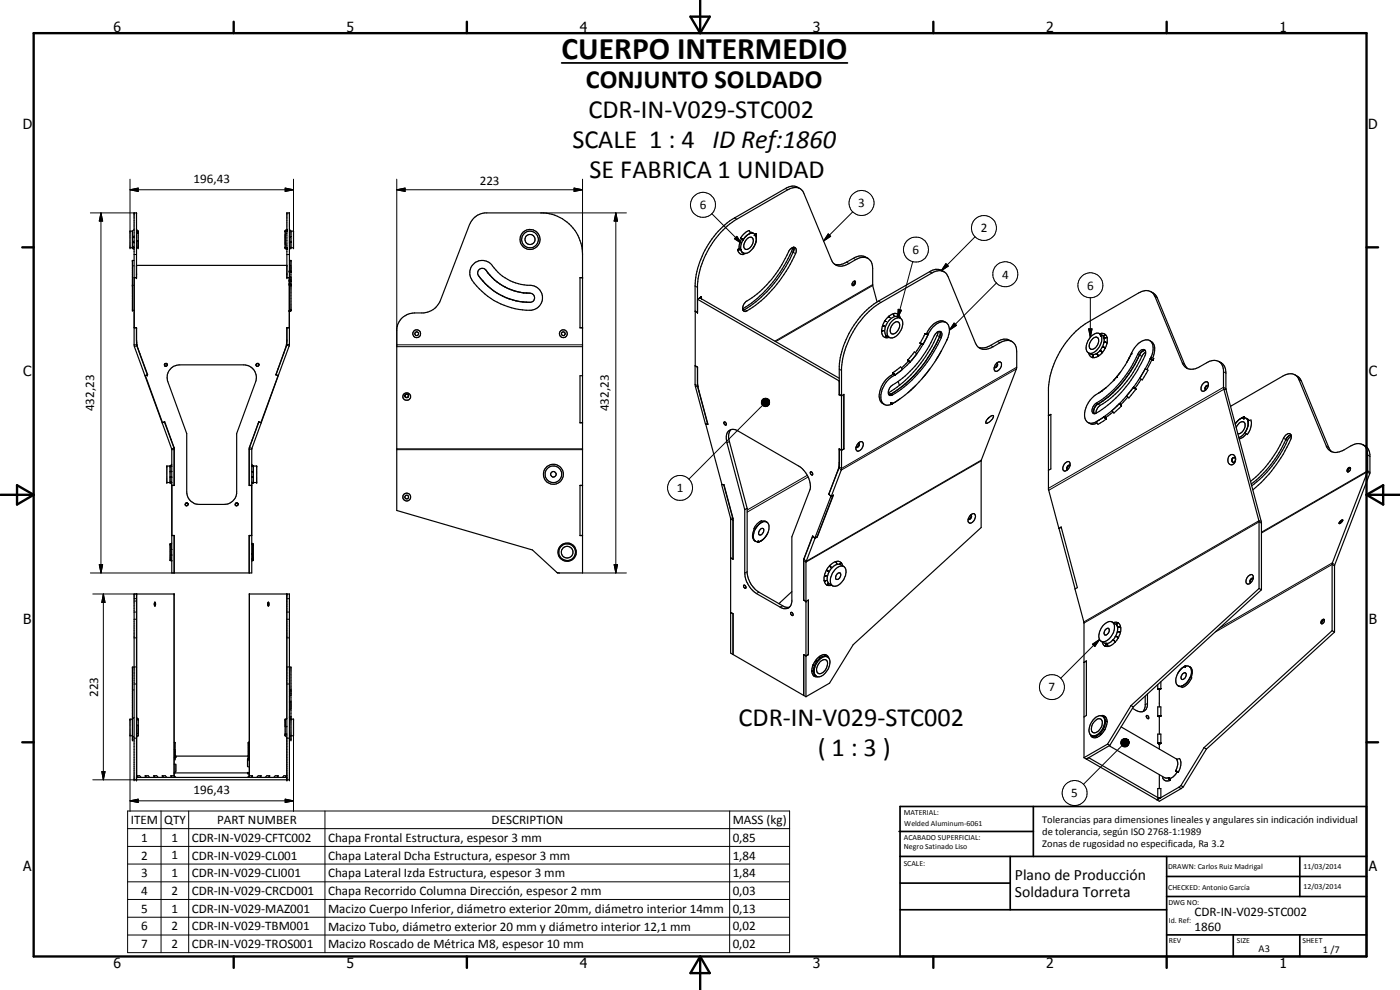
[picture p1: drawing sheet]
<svg xmlns="http://www.w3.org/2000/svg" width="420mm" height="297mm" viewBox="0 0 420 297" stroke-linecap="round" stroke-linejoin="round" font-family="sans-serif">
<defs><g id="words">
<text font-size="9.4" x="168.6" y="17.6">CUERPO INTERMEDIO</text>
<g font-size="7.9">
<text x="175.8" y="26.3">CONJUNTO SOLDADO</text>
<text x="176.6" y="35.3">CDR-IN-V029-STC002</text>
<text x="171.8" y="44.3">SCALE 1 : 4 ID Ref:1860</text>
<text x="176.9" y="53.3">SE FABRICA 1 UNIDAD</text>
<text x="221.6" y="217.8">CDR-IN-V029-STC002</text>
<text x="245.4" y="226.8">( 1 : 3 )</text>
</g>
<g font-size="4.7">
<text x="304.6" y="263.9">Plano de Producción</text>
<text x="304.6" y="269.3">Soldadura Torreta</text>
</g>
<g font-size="4.2">
<text x="34" y="9.6">6</text>
<text x="104" y="9.6">5</text>
<text x="174" y="9.6">4</text>
<text x="244" y="9.6">3</text>
<text x="314" y="9.6">2</text>
<text x="384" y="9.6">1</text>
<text x="6.8" y="38.7">D</text>
<text x="410.6" y="38.7">D</text>
<text x="7" y="112.9">C</text>
<text x="410.8" y="112.9">C</text>
<text x="7" y="187.1">B</text>
<text x="410.8" y="187.1">B</text>
<text x="7" y="261.4">A</text>
<text x="410.8" y="261.4">A</text>
<text x="34" y="290.4">6</text>
<text x="104" y="290.4">5</text>
<text x="174" y="290.4">4</text>
<text x="244" y="290.4">3</text>
<text x="314" y="290.4">2</text>
<text x="384" y="290.4">1</text>
</g>
<g font-size="3.9">
<text x="58.1" y="54.9">196,43</text>
<text x="144" y="55.4">223</text>
<text x="210" y="62.8">6</text>
<text x="257.5" y="62.2">3</text>
<text x="294.3" y="69.7">2</text>
<text x="273.9" y="76.2">6</text>
<text x="300.7" y="83.6">4</text>
<text x="326.3" y="86.9">6</text>
<text x="28.3" y="123.4" transform="rotate(-90 28.3 123.4)">432,23</text>
<text x="182.7" y="123.4" transform="rotate(-90 182.7 123.4)">432,23</text>
<text x="203.1" y="147.7">1</text>
<text x="29.5" y="209.1" transform="rotate(-90 29.5 209.1)">223</text>
<text x="314.7" y="207.4">7</text>
<text x="58.1" y="238.2">196,43</text>
<text x="321.5" y="239.2">5</text>
<text x="39.2" y="247.3">ITEM</text>
<text x="49.3" y="247.3">QTY</text>
<text x="65.1" y="247.3">PART NUMBER</text>
<text x="147.5" y="247.3">DESCRIPTION</text>
<text x="219.9" y="247.4">MASS (kg)</text>
<text x="42.4" y="252.6">1</text>
<text x="42.4" y="257.9">2</text>
<text x="51.5" y="252.6">1</text>
<text x="51.5" y="257.9">1</text>
<text x="57.6" y="252.6">CDR-IN-V029-CFTC002</text>
<text x="57.6" y="257.9">CDR-IN-V029-CL001</text>
<text x="98.5" y="252.6">Chapa Frontal Estructura, espesor 3 mm</text>
<text x="98.5" y="258">Chapa Lateral Dcha Estructura, espesor 3 mm</text>
<text x="219.9" y="252.6">0,85</text>
<text x="219.9" y="257.9">1,84</text>
<text x="42.4" y="263.2">3</text>
<text x="51.5" y="263.2">1</text>
<text x="57.6" y="263.2">CDR-IN-V029-CLI001</text>
<text x="98.5" y="263.3">Chapa Lateral Izda Estructura, espesor 3 mm</text>
<text x="219.9" y="263.2">1,84</text>
<text x="42.4" y="268.5">4</text>
<text x="51.5" y="268.5">2</text>
<text x="57.6" y="268.5">CDR-IN-V029-CRCD001</text>
<text x="98.5" y="268.6">Chapa Recorrido Columna Dirección, espesor 2 mm</text>
<text x="219.9" y="268.5">0,03</text>
<text x="42.4" y="273.8">5</text>
<text x="51.5" y="273.8">1</text>
<text x="57.6" y="273.8">CDR-IN-V029-MAZ001</text>
<text x="98.5" y="273.9">Macizo Cuerpo Inferior, diámetro exterior 20mm, diámetro interior 14mm</text>
<text x="219.9" y="273.8">0,13</text>
<text x="358.5" y="275">CDR-IN-V029-STC002</text>
<text x="42.4" y="279.1">6</text>
<text x="51.5" y="279.1">2</text>
<text x="57.6" y="279.1">CDR-IN-V029-TBM001</text>
<text x="98.5" y="279.2">Macizo Tubo, diámetro exterior 20 mm y diámetro interior 12,1 mm</text>
<text x="219.9" y="279.1">0,02</text>
<text x="358.5" y="279.4">1860</text>
<text x="42.4" y="284.4">7</text>
<text x="51.5" y="284.5">2</text>
<text x="57.6" y="284.5">CDR-IN-V029-TROS001</text>
<text x="98.5" y="284.5">Macizo Roscado de Métrica M8, espesor 10 mm</text>
<text x="219.9" y="284.5">0,02</text>
</g>
<g font-size="3.1">
<text x="312.7" y="246.8">Tolerancias para dimensiones lineales y angulares sin indicación individual</text>
<text x="312.7" y="250.4">de tolerancia, según ISO 2768-1:1989</text>
<text x="312.7" y="254">Zonas de rugosidad no especificada, Ra 3.2</text>
<text x="377.7" y="285.6">A3</text>
<text x="397" y="285.9">1 /7</text>
</g>
<g font-size="2.4">
<text x="271.2" y="244.4">MATERIAL:</text>
<text x="271.3" y="252">ACABADO SUPERFICIAL:</text>
<text x="271.4" y="247.9">Welded Aluminum-6061</text>
<text x="271.3" y="254.6">Negro Satinado Liso</text>
<text x="271.2" y="259.7">SCALE:</text>
<text x="350.6" y="260.8">DRAWN: Carlos Ruiz Madrigal</text>
<text x="391.2" y="260.6">11/03/2014</text>
<text x="350.6" y="267.1">CHECKED: Antonio García</text>
<text x="391.2" y="266.7">12/03/2014</text>
<text x="350.6" y="271.4">DWG NO:</text>
<text x="350.8" y="276.9">Id. Ref:</text>
<text x="350.8" y="282.8">REV</text>
<text x="371.2" y="282.9">SIZE</text>
<text x="390.9" y="282.9">SHEET</text>
</g>
</g></defs>
<g fill="none" stroke="#000" stroke-width=".35">
<path d="M240.1 56.6a3.8 3.8 0 0 0-3.7 .3l-15.3 8.9a26.2 26.2 0 0 0-11.8 19.6v8.4M240.1 56.6l.8 .7 .3 .7 8.3 19.9a3.1 3.1 0 0 0 4.8 1.4l2.5-1.4a3 3 0 0 1 3.5-.5 3 3 0 0 1 1.6 3.2v5.1l1.3 4.9M240.1 56.6a3.6 3.6 0 0 0-4.4 0l-15.3 8.8a26 26 0 0 0-11.8 20.4v7.6l.7 .4M39.7 69.3v5M39.7 69.3h-.7v5h.7M39.7 74.3l.5 .5M40.2 78.1h-.5v15h.5M40.2 68.8l-.5 .5M41 69.6l.5 .4h-.5M41 68.8l.5 .5v5h-.2M41 79.6h45.1M41 72.3h.5l-.5 .1"/>
<path d="M41.5 74.2l-.5 .4M85.6 69.3h.5M85.6 74.3h.5M85.6 69.3v5M85.6 73.3l.5 .3M85.6 74.3l.5 .5M86.1 68.9l-.5 .4M86.1 70l-.5 .3M86.9 78.1h.4v15M86.9 68.8l.4 .5M86.9 79.5l.4 .3M87.3 69.3v5"/>
<path d="M87.3 69.3h.8v5h-.8M87.3 74.3l-.4 .5M142.1 65.5l1.3-1 2.1-.6h17.6a12.5 12.5 0 0 1 11.7 12.5v95.5h-7.5l-7.5-6.9-40.7-11.8v-54.6a5.3 5.3 0 0 1 5.3-4.7 7.7 7.7 0 0 0 5.6-1l.9-.8 1.1-1.5 8.9-23.2zM142.4 79a3.9 3.9 0 0 1 5.9 1.4 14.6 14.6 0 0 0 11.7 5.3 3.8 3.8 0 0 1 2.8 3.9 3.8 3.8 0 0 1-3.3 3.5 20.6 20.6 0 0 1-18.3-9.9 3.8 3.8 0 0 1 1.2-4.2zM221.4 74.9a1.44 1.44 0 0 0 .8 1.3 1.44 1.44 0 0 0 1.5-.2l-1-.4M222.2 71.5l.8 .4M222.2 71.5l.4 .2M222.3 74.8l.4 .8M222.3 74.8l-.9 .1M222.3 74.8l-.4-.3-.5 .4M222.6 71.7l-.6 1.1-.2 1.7M222.6 71.7l.4 .2"/>
<path d="M224.1 71.8a1.1 1.1 0 0 1 1.6-.5 1.1 1.1 0 0 1 .3 1.6 2.2 2.2 0 0 1-2.3 1.9 2.01 2.01 0 0 1 .4-3zM224.6 70.3a4.9 4.9 0 0 0-2.3 4.5M224.7 70.3l-1.7 1.6M224.9 70.1l-.3 .2M225.1 69.7l.9 .2M225.2 70l1.1 .1M225.2 70l-.5 .3M225.2 70l-.3-.8a5.2 5.2 0 0 0-2.7 2.3M225.7 69.8l.6 .3M226 74.4a2.39 2.39 0 0 1-3.1 1.4l-.2-.2M226.3 70.1l.7 1.2M226.4 73.7l-.4 .8"/>
<path d="M226.5 73.7l-.5 .7M226.9 70.1l.1 2.1M226.9 70.1v.8M226.9 70.1l-.3 .3M226.9 72.4l-.3 .9M227 72.1l-.6 1.6M237.8 74.3l-.7 .5a35.9 35.9 0 0 1-12.9 15.5 2.58 2.58 0 0 0-1.2 2.7M237.8 74.3v.2a37.4 37.4 0 0 1-14.9 18.2M238.2 74.2l.1 .6a37.4 37.4 0 0 1-15 18.2h-.3M238.2 74.2a1.19 1.19 0 0 1 .5 1.9 37.5 37.5 0 0 1-15 17.4l-.5-.2-.2-.3M238.2 74.2l-.4 .1M260.5 77.5a3.7 3.7 0 0 0-4.4 0 7.5 7.5 0 0 1-4.9 1.9l-.8-.2"/>
<path d="M40.2 83.3h.8v-19.4h-.8v39.6l11.4 31.4v37h24v-37.2l2.8-7.8M40.2 98.3h.8v5.2M40.3 83.3v15M86.8 83.3v15M86.9 85.1l.4 .5h-.4M86.9 83.3h-.8v-19.4h.8v39.4l-3.4 9.4M86.9 98.3h-.8v5.3M86.9 93.1h.4M86.9 84.8l.4 .4M86.9 81.3l.4 .4h-.4M86.9 84l.4 .5h-.4M86.9 82.8l.4 .4"/>
<path d="M87.3 93.1l-.4 .5M154.8 90.3a18.1 18.1 0 0 1-11.4-8.1 1.4 1.4 0 0 1 .8-1.6 1.4 1.4 0 0 1 1.7 .5 16.6 16.6 0 0 0 13.7 7 1.37 1.37 0 0 1 .8 1.5 1.37 1.37 0 0 1-1.3 1.1l-2.2-.1M154.8 90.3l2.1 .3M174.8 83.3h-.7v15h.7M208.6 93.4v16.3M208.6 93.4h.1M208.6 93.4l.7 .4M210 89.4l-.7 .4 42.6 24.5M210 89.4l41.9 24.1M210 89.3l.5-.2v.5zM210 89.3v.1M255.8 85.6h.1"/>
<path d="M256.5 84.3a.94 .94 0 0 1-.7 1.3M256.6 84.4l-.7 1.2M256.6 84.4a.81 .81 0 0 1 0 .8 .81 .81 0 0 1-.7 .4M256.6 84.4a.9 .9 0 0 0-.8 1.2M267.9 97.3a1.08 1.08 0 0 1 1.1-.8 1.08 1.08 0 0 1 1 .8 2.67 2.67 0 0 1-2.3 2.9 1.69 1.69 0 0 1 0-2.7zM270.2 95.4a1.7 1.7 0 0 0-1.3-1.4 1.7 1.7 0 0 0-1.7 .6 5.7 5.7 0 0 0-2.5 5.7 1.57 1.57 0 0 0 2.2 .9M270.2 95.5a3.3 3.3 0 0 0-3.6 2.5 2.62 2.62 0 0 0 .3 3.2M270.2 95.5a3.2 3.2 0 0 1-.2 4.2 2.67 2.67 0 0 1-3.1 1.5M270.2 95.5a2.56 2.56 0 0 0-3.9 1.3 3 3 0 0 0-.1 4l.7 .5M281.5 99.5v.3a37.6 37.6 0 0 1-14.9 18.1M281.5 99.5l-.7 .6a36.3 36.3 0 0 1-11.4 14.5l-.8 .5a2.72 2.72 0 0 0-1.8 3.3M281.5 99.5a.86 .86 0 0 1 1.1 .2 .86 .86 0 0 1 0 1.1 38.1 38.1 0 0 1-14.9 17.8l-.7 .1-.2-.3"/>
<path d="M282 99.4l.2 .6-.1 .8-1.1 2.5M283.3 81.5a3.4 3.4 0 0 0-3.6 .4l-15.3 8.9a26.2 26.2 0 0 0-11.9 19.6v30.4l-3 8.2M283.3 81.5l.8 .8 .4 .7 8.2 19.9a3.3 3.3 0 0 0 5.3 1.2l2-1.2a3 3 0 0 1 5 1.2l.1 1.4-.1 5.2-10.5 27.5v20.1l-38.4 35.1-7.1 11.6-7.1 4M283.3 81.5a3.6 3.6 0 0 0-4.3 0l-15.4 8.8a26.2 26.2 0 0 0-11.7 19.6v8.5l.6 .3M283.9 96.8a2.88 2.88 0 0 0-4 .7l-1.9 2.6M345.4 87.5l1.3 .9 .6 .9 8.2 20 .9 1.3M41 102l.2 2 3.1 8.4-.7 .3 5.2 14.1 .6-.3 2.9 7.9v11.3h-.7v15h.7v11.2M41 103.5l.1 .2M41 103.5h.1M41.1 103.7l3.1 8.8-.7 .2M41.2 103.7h-.1M42 106l-.1 .1"/>
<path d="M43.7 110.7l-.1 .1M51.4 110.4l.7-.5 1.8-.4h19.3a3.8 3.8 0 0 1 3.5 5l-5.7 15.6v17.9a3.7 3.7 0 0 1-3.7 3.3h-7.5a3.7 3.7 0 0 1-3.8-3.7v-17.5l-5.6-15.6a3.9 3.9 0 0 1 1-4.1zM82.8 112.4v.1M83.5 112.7l-5.2 14.1-.6-.3-2.9 7.9v11.3h.7v15h-.7v11.2M83.5 110.6v.1M83.5 112.7l-5.1 14.2M85.2 105.9v.1M85.9 103.5l.2 .1M86 103.3l-.4 1.3M86 103.3h.1M86.1 103.6l-3.3 8.8 .7 .3M86.1 102l-.1 1.3"/>
<path d="M121.5 119v-.4l.4-.3 .5 .1 .2 .6M121.5 118.9l.2 .3M121.5 119l.4 .3h.3l.4-.3M122.6 118.9l-.4 .4h-.3M174.8 112.7h-.7v14.2h.7M208.6 109.8l.1 6.2 3 11.2 .7 .1M208.6 109.8l.7 .4M208.6 109.7v.1M208.6 109.7l.7 .5M209.3 110.2v5.7l3.1 11.4M209.3 114.8l.3 1.8 2.9 10.7-.7-.1M251.9 118.3l.6 .4"/>
<path d="M252.5 118.7l.8-.4v16.4M253.2 118.4v16.3M268 112.3a7.6 7.6 0 0 0-4 7.4 2.14 2.14 0 0 0 1.4 1.6M268 111.8l.6 .7M268 111.8v.5M268 112.3l.6 .2M268 111.8l2.3-1.7 .5 .7-2.2 1.7M269.6 114.4l.3 1.2M270.2 119.6l-2.3 1.5M270.8 115.9l-2.5 1.8-1.5 .7M272.4 114.5l-1.6 1.4M272.4 108l.7 .6"/>
<path d="M272.4 108l.2 .4M272.4 108l2-2.4 .8 .6-2.1 2.4M272.6 108.4l-2.1 2M272.6 108.4l.5 .2M274.8 115.7l-2.2 2.1M276.2 102.9l.8 .5M276.2 102.9l.3 .2M276.5 103.1l-1.8 2.7M276.5 103.1l.5 .3M277.7 100.1l.8 .3M277.7 100.1h.3M277.7 100.1l-1.5 2.8"/>
<path d="M278 100.1l.5 .3M278.3 111.7a36 36 0 0 1-10.4 9.4M278.3 111.7l-1.4 1.6M278.5 100.4l-1.5 3M279 110.8l-.7 .9M281 103.2a39.9 39.9 0 0 1-10.2 12.7M281 103.3l-.6 1M281.5 102.2l-.5 1M282.6 105.2l-2 3.3-2.3 3.2M282.6 105.2l-1.7 2.9M284.3 101.8a4.1 4.1 0 0 0-.4-5.1 4 4 0 0 0-4.6 2.3 41.4 41.4 0 0 1-5.8 9.2 32.8 32.8 0 0 1-6.8 5.6 7.1 7.1 0 0 0-2.1 6.6 2.05 2.05 0 0 0 3.3 .7M284.3 101.8l-1.7 3.4"/>
<path d="M284.3 101.8l-.3 .4M299 109.1a.9 .9 0 0 1 1.5-.2 1.98 1.98 0 0 1-1.8 2.4 1.66 1.66 0 0 1 .3-2.2zM299.1 109a.73 .73 0 0 1 .1 .9 .73 .73 0 0 1-.8 .3M299.2 109a.97 .97 0 0 1-.8 1.2M303.7 102.5a3.6 3.6 0 0 0-4.3-.1l-2.1 1.2a4.4 4.4 0 0 1-3.6 .6M327.3 101.1a2.09 2.09 0 0 1 3.1-.7 4.3 4.3 0 0 1-3.3 5.6 2.04 2.04 0 0 1-.9-3zM327.9 101.6a.98 .98 0 0 1 1-.5 .98 .98 0 0 1 .8 .8 2.31 2.31 0 0 1-2.4 2.8 2.11 2.11 0 0 1 .6-3.1zM330 100.1a2.41 2.41 0 0 1 1 3.7 3.4 3.4 0 0 1-3.6 2.5l-.7-.4M330.1 100.1a1.8 1.8 0 0 1 1.9 .5 1.8 1.8 0 0 1 .3 1.9 5.2 5.2 0 0 1-4.2 4.8 1.64 1.64 0 0 1-1.4-1.4M332 116.2l-2.3 1.8M336.3 111.6l-2 2.5M338.5 119.1l-2.1 2.3"/>
<path d="M339.4 111.3a32.8 32.8 0 0 1-10.6 10.5 2.39 2.39 0 0 0-.4 2.3M339.4 111.3l-1.3 1.8M339.6 105.8a28.4 28.4 0 0 1-11.4 13.1 6.4 6.4 0 0 0-2.3 7.3 2.09 2.09 0 0 0 3.1 .3M339.6 105.8a5.4 5.4 0 0 1 5.1-3.8 3.3 3.3 0 0 1 1.1 4.2l-.6 1.5M339.6 105.8l-1.5 3M340.1 116.2l.8 .6M340.1 116.2l.5 .3M340.1 116.2l-2 2.6 .7 .6 2.1-2.6M340.6 116.5l.3 .3M341.8 105.7l.6-.6a.82 .82 0 0 1 1.4 .3v.8a37.3 37.3 0 0 1-15.2 17.9h-.2a1.25 1.25 0 0 1-.4-2.1l.6-.7a33.8 33.8 0 0 0 13.2-15.6zM342.5 113.8l-1.9 2.7M343.7 105.1a2.1 2.1 0 0 0-1.7 1.5l-2.6 4.7"/>
<path d="M343.7 110.6l.8 .5-1.7 2.9-.8-.5zM343.8 105.7l-.6 .5a36.4 36.4 0 0 1-13.6 16l-.6 1-.1 .8M345 102.2a2.88 2.88 0 0 1 1.4 3.8l-.5 1.4M345.2 107.7l.9 .3M345.2 107.7l.5 .2M345.7 107.9l-1.5 3M345.7 107.9l.4 .1M346.1 108l.2-.4-.9-.4a47.6 47.6 0 0 1-10.1 14.5M361.1 115l.9-.4a.91 .91 0 0 1 .7 .6 .91 .91 0 0 1-.2 .9 1.47 1.47 0 0 1-1.9 1.1l-.1-1.1zM361.8 117h.1M362.6 115.7a.92 .92 0 0 0-.8 1.3M362.6 115.7a.78 .78 0 0 0-.9 .3 .78 .78 0 0 0 .1 1"/>
<path d="M365.8 108.5a3.4 3.4 0 0 1 2.1 3.4v5l10.6 39.5 .1 20.6M388.7 112.5l1 .6 .9 1.2 8.3 20.4 .8 .9M49.3 126.6l3 8.1M49.3 126.6h.1M49.3 126.6l-.6 .3M49.7 127.2h-.1M51 139.8v5M51 139.8h-.9v5h.9M51.4 131.9h-.1M51.6 139.3l-.6 .5M52.2 134.2l-.1 .1M74.9 134.3l-.1 .5"/>
<path d="M74.9 134.1l.1 .1M75.6 139.3l.4 .5M76 139.8v5M76 139.8h1v5h-1M77.5 127.1h.1M77.7 126.6l.7 .3M174.1 126.8h.7M211.8 127.2l4.9 18.1 .6 .2 2.7 10.1v12.2l-.7-.4 .7 .4M211.9 127.2h-.1M212.4 127.3h.1M217.3 126.6a.5 .5 0 0 1 .6 .3 .5 .5 0 0 1-.2 .7l-.5-.6zM219.4 128.9a3.5 3.5 0 0 0-.5 3.6l5.3 20"/>
<path d="M219.4 128.9l.6-.1 1.1 .3 18.6 10.7a7 7 0 0 1 3.3 7.4l-5.4 13.9v19.5a2.1 2.1 0 0 1-1.2 1.9 2.1 2.1 0 0 1-2.3-.3l-7.1-4.1a7.9 7.9 0 0 1-3.5-6.1v-19.1M219.4 128.9a2.56 2.56 0 0 0-1.3 3.5l5.4 20.5M251.9 134.7l.6 .4 .8-.4M251.9 134.7v5.4l-3.2 8.2 .8 .7M251.9 138.7l-.3 2.1-2.9 7.5M251.9 134.7l.6 .4 .7-.4M253.2 134.7h.1M257 134.2h.1M257.6 132.9l.2 .1M257.7 132.9a.96 .96 0 0 1-.7 1.3M257.8 132.8a.81 .81 0 0 1 1.1-.1 .81 .81 0 0 1 .1 1.2 1.67 1.67 0 0 1-1.8 1.4 1.82 1.82 0 0 1 .6-2.5zM257.8 133a.85 .85 0 0 1-.8 1.2"/>
<path d="M267.9 121.1l-.5 .2M296.6 125.5l-.2 .1M296.7 125.4l1.2-.7a.71 .71 0 0 1-.2 1.2l-.8 .8-1 .3a1.53 1.53 0 0 1 .8-1.6zM296.8 125.2l-.1 .2M315.4 124.4l-.7 .3 .7-.4v16.4l-.7 .4M319.4 139.2l1.1-.7a1.26 1.26 0 0 1 .2 2.1l-1.1 .8a.94 .94 0 0 1-.7-.7 .94 .94 0 0 1 .2-1zM321.1 139.6l-.6 .4-.3 .5 .1 .4M321.1 139.7l-.3-.1-.4 .3-.3 .5 .2 .5M326.5 126.8l1.4 .5 1.4-.4M331.4 125l.5 .8M331.4 125l.4 .3M331.4 125l-2.4 1.5"/>
<path d="M331.8 125.3l.1 .5M331.9 125.8l-2.4 1.5-.5-.8M334 123.6l-2.2 1.7M334.5 122.6l-3.6 2.8-1.9 1.1M335.2 121.8l-.7 .8M335.9 121.1l-1.4 1.5M335.9 121.1l.7 .7M335.9 121.1l.5 .3M336.4 121.4l.2 .4M336.6 121.8l-2.3 2.2-.6-.8 .8-.6M368.9 136.8a1.17 1.17 0 0 1 1.6-.2 1.17 1.17 0 0 1 .3 1.6 1.2 1.2 0 0 1-1.5 1.2 1.2 1.2 0 0 1-.8-1.7zM369.3 121.9l15.7-9a3.1 3.1 0 0 1 4.8 1l8.2 20a3.4 3.4 0 0 0 5.3 1.1l2.1-1.2a3.1 3.1 0 0 1 3.5-.4 3.1 3.1 0 0 1 1.6 3.1l-.1 5-10.5 27.4-.1 20.3"/>
<path d="M369.9 137.4a.65 .65 0 0 1 .9 .7 .65 .65 0 0 1-1 .4l-.2-.5zM370.4 137.3a.77 .77 0 0 0-.6 .6 .77 .77 0 0 0 .4 .8M371 128.3l.9-1.4a.98 .98 0 0 1 1-.4 .98 .98 0 0 1 .8 .6 2.69 2.69 0 0 1-2.2 3.1M372.7 125.3l-.4 .3M372.8 125.4l1.1 .1M372.8 125.4l-1 .5-1.1 1.3 1.6-1.6M373.4 125.1l-1.1 .5M373.4 125.1v.2M373.4 125.1l-.7 .2M373.9 129.4l-.8 1.1-1.3 .8M373.9 125.5l.7 .9v1M373.9 125.5l.7 .4"/>
<path d="M374 130.2l-1 1-1.1 .5M374.1 129l-.3 .5M374.2 125.6l.7 .6M374.6 127.6l-.6 1.5M374.6 127.2l-.3 1.5M374.6 126.8l-.1-.6 .9-.2a5.6 5.6 0 0 1-1.1 4.4l-.7-.6 .2-.3M387.4 130.5l-1.2 .9a34.8 34.8 0 0 1-10.7 13.8M387.6 130.9l-.1-.3a.75 .75 0 0 0-.9-.5l-1.1 .8a37 37 0 0 1-10.2 13.5M387.6 130.9v.2a39.7 39.7 0 0 1-11.6 15.9M387.6 130.9l-.9 .7a35.6 35.6 0 0 1-11 14.2M409.1 133.4a3.2 3.2 0 0 1 2 3v5.6l-10.6 27.7v20M51 144.8l.6 .5"/>
<path d="M51.6 145.6h.7M55.7 151h.6l.2 .3-.2 .4-.6-.1zM74.8 145.6h.8M76 144.8l-.4 .5M174.1 145.7h.7M174.8 145.6h-.7v15.1h.7M216.6 145.4l2.7 10.2v40.4l.7 .4M216.6 145.4l.6 .1M216.6 145.3v.1M217.2 145.5l2.8 10.6M217.2 145.5h.1M224.2 152.5v19.5a7.8 7.8 0 0 0 3.5 5.7l7.9 4.4 1.3 .1"/>
<path d="M224.2 152.5l-.7 .4M226.4 158.7a2.81 2.81 0 0 0 .1 3.6l.2 .1M226.6 158.8a2.97 2.97 0 0 0 .2 3.6M227.1 158.1l-.5 .7M228 157.1l-.9 1M228.2 157l.6-.4-.2-.4a4.5 4.5 0 0 0-2.3 2.4l.3 .2M228.2 158.7a.62 .62 0 0 1 .9 0 .62 .62 0 0 1 0 .9 .93 .93 0 0 1-1.3 .8l-.1-.6zM228.7 156.5l.7-.2 .6 .3M229.7 156.4l.4 .2M230 156.6a2.46 2.46 0 0 1 .3 3.5M230 156.6l-.8-.1-.9 .4-1.2 1.2M230.5 159.9l-.3 .5"/>
<path d="M243.2 141.6a.48 .48 0 0 1 .6 .3 .48 .48 0 0 1-.2 .6l-.4-.3zM248.7 148.3l.7 .6-4.9 12.6M248.7 148.3h.1M249.5 149l.6-.5-4.8 12.6M250 148.6l-4.8 12.4-.7 .5M291.2 154.6l.4-.3a.79 .79 0 0 1 1.1 .1 .79 .79 0 0 1-.1 1 1.58 1.58 0 0 1-1.7 1.5 1.59 1.59 0 0 1 .3-2.3zM291.3 154.5a.72 .72 0 0 1 .1 .9 .72 .72 0 0 1-.8 .3M291.4 154.6a1 1 0 0 1-.8 1.2M317.9 158.5l.6-.4 4.8 18.2-.7 .4M318.5 158.2l-.7 .4M320.3 140.9h.1M402.1 156.5l.9-.5-.2 .5-.9 .6z"/>
<path d="M403 156.1l-.6 .3-.4 .7M404.4 140.6l.7-.3a.69 .69 0 0 1 .1 .9 .69 .69 0 0 1-.9 .2zM405.2 140.3l-.8 1.2M405.2 140.3a.93 .93 0 0 0-.7 1.3M41 178.2v55.8M51.3 163.2h-.3v5h.3M51.3 163.2v5M51.3 168.2l.3 .2M51.6 160.7h.7M51.6 162.9l-.3 .3M74.8 160.7h.8M75.6 162.9l.2 .3"/>
<path d="M75.8 163.2h.2v5h-.2M75.8 163.2v5M75.8 168.2l-.2 .2M86.1 178.2v55.8M167.2 171.8l.6 .1M174.1 160.7h.7M223.2 175.6a.54 .54 0 0 1 .6 .3 .54 .54 0 0 1-.1 .6l-.5-.4zM226.4 162.2l.4 .2M226.8 162.4l.7 .2M227.5 162.6v.1M227.8 162.5l-.3 .1M228.1 162.4l-.6 .3"/>
<path d="M228.2 162.4l-.7 .3M228.5 162.3l-.4 .1M229.6 161.3l-.9 .8M230 160.6l-.2 .4M230.3 160.2l-.9 1.3-1.3 .9M237.6 177.5l-3.8 3.7M241.2 167.8v12.2l.7 .5 .7-.5v16.4M241.2 167.8h.1M241.3 167.7l-.1 .2M243.9 160.9l.7 .6M244.5 161.5l-.6-.7-2.7 7M244.6 161.5l-2.7 7v28.3"/>
<path d="M245.2 161.1h.1M245.3 161.1l-.7 .4M250.8 170.7a1.73 1.73 0 0 1 3 .1 4.6 4.6 0 0 1-3.2 5.1 1.66 1.66 0 0 1-1.3-2.5l.7-1.7zM251.2 172.3a.64 .64 0 0 1 .9-.4 .64 .64 0 0 1 .2 1 .97 .97 0 0 1-1.4 .8l-.1-.6zM252.9 169.8a1.72 1.72 0 0 0-1.3-1.4 1.72 1.72 0 0 0-1.8 .6 4.9 4.9 0 0 0-1.9 6.3l.4 .3h1.3M253.2 170l-.9-.6a2.72 2.72 0 0 0-3.1 1.6 3.6 3.6 0 0 0-.5 4l1.2 .8M322.6 176.7l2.7 10.2v40.4M374.6 172.9a.81 .81 0 0 1 1-.5 .81 .81 0 0 1 .5 1 2.08 2.08 0 0 1-1.7 1.9 1.44 1.44 0 0 1 .2-2.4zM375.2 174.8h.2M375.2 174.8h.1M376.1 173.6a.99 .99 0 0 0-.9 1.2M376.1 173.6a.79 .79 0 0 0-.8 .3 .79 .79 0 0 0-.1 .9"/>
<path d="M377.9 176.6v-20.2l-10.7-39.9v-5.5a2.99 2.99 0 0 0-1.8-2.7 2.99 2.99 0 0 0-3.2 .5l-2.1 1.2a3.3 3.3 0 0 1-5.3-1.1l-8.2-20a3.1 3.1 0 0 0-4.9-1l-15.3 8.8a26.2 26.2 0 0 0-11.7 19.6v30.5l8 29.9M377.9 176.6l.7 .4M377.9 176.6l-38.5 35.1M378.6 177l-38.5 35.1M46.4 180.7l.2 .1a.64 .64 0 0 1-.2 1M46.4 180.7v1.1M80.5 180.7a.58 .58 0 0 1-.1 1zM80.6 181.8h-.1M80.6 180.7v1.1M219.3 183.8l.7 .3v12.3M220 196.4l21.2 12.3M237.4 183.8a.48 .48 0 0 1 .6 .2 .48 .48 0 0 1-.3 .7l-.3-.4z"/>
<path d="M241.2 196.4l.7 .4M241.9 196.8l-.7-.4v12.3M241.9 196.8v12.2M242.6 196.4l-.7 .4M245.6 198.3a2.43 2.43 0 0 1 2.8-1.2 3.1 3.1 0 0 1-.2 4.1 2.78 2.78 0 0 1-3.1 1.7 2.74 2.74 0 0 1 0-3.8zM245.9 198.8a1.29 1.29 0 0 1 1.2-.9 1.29 1.29 0 0 1 1.2 .7 3.1 3.1 0 0 1-2.5 3.5 1.9 1.9 0 0 1 0-3zM248.4 197.1a2.13 2.13 0 0 0-3 1 3.8 3.8 0 0 0-.9 4.3l.6 .5M248.7 197.4a1.64 1.64 0 0 0-2.8-.5 5 5 0 0 0-1.9 5.7l.6 .4 .9 .1M325.3 198.8l.7-.5v16.4l-.7 .4M325.3 198.8h.1M326 198.4l-.7 .4M331 187.7a2.09 2.09 0 0 1 3.1-.8 4.1 4.1 0 0 1-1.7 5.1 1.55 1.55 0 0 1-2 .4 1.55 1.55 0 0 1-.6-2l.5-1.6z"/>
<path d="M331.8 188.9l.8-.4a1.27 1.27 0 0 1 .1 1.3 1.27 1.27 0 0 1-1.2 .7 1.37 1.37 0 0 1 .3-1.6zM333.8 186.6l.9 .6a2.56 2.56 0 0 1 .2 3.4 3.1 3.1 0 0 1-3.5 2.4l-.9-.6M334.1 186.8a1.72 1.72 0 0 1 1.9 .4 1.72 1.72 0 0 1 .4 1.8 5.8 5.8 0 0 1-3.8 5 1.5 1.5 0 0 1-1.8-1.4M355.8 199.8l-.6 .4M355.8 199.8l-1.1 .7M355.8 199.8v.1M356.9 200l.4 .2M396.6 187.1l.1 .1M397.3 185.8l-.7 1.3M397.4 185.9a.92 .92 0 0 0-.7 1.3M397.4 185.9a.99 .99 0 0 1-.7 1.3M397.4 185.9a.81 .81 0 0 0-.8 .3 .81 .81 0 0 0 0 .9"/>
<path d="M399.8 189.2l.7 .5M399.8 189.2l-38.5 35.1M400.5 189.7l-38.4 35M40.2 200.2h-.5v21.8h.5M40.2 215.3l-.5 .5h-.7v5h.7l.5 .4M41 215.3l.5 .5v5h-.5M41 215.4l.5 .5h-.5M41 217.5l.5 .1M41.5 220l-.5 .3M85.9 215.8h-.3v5l.5 .4M86.1 215.6l-.5 .4M86.1 218h-.5h.5"/>
<path d="M86.9 200.2h.4v21.8h-.4M86.9 215.3l.4 .5h.8v5h-.8l-.4 .4M86.9 215.1h.4l-.4 .1M86.9 207h.4l-.4 .4M86.9 210.5h.4l-.4 .3M87.3 208.6l-.4 .4M87.3 212.7l-.4 .2M241.2 208.7l.7 .3M328.5 216.5a1.27 1.27 0 0 1 1.1-.9 1.27 1.27 0 0 1 1.2 .7 3.1 3.1 0 0 1-2.5 3.6 1.73 1.73 0 0 1-.5-2.5zM330.4 214.8a1.56 1.56 0 0 1 1.9 2 4.8 4.8 0 0 1-3.9 4.6l-.8-.3-.4-.8M330.4 214.8a1.75 1.75 0 0 1 1.3 2.3 3.9 3.9 0 0 1-3.7 3.8l-.4-.3M330.4 214.8a4.4 4.4 0 0 0-3.6 4.3l.4 1.2"/>
<path d="M330.9 214.9a3.3 3.3 0 0 1-.4 4.4l-1.5 1.3-1.2 .2M336.5 218.1l16.8 9.7M339.4 211.7l.7 .4M339.4 211.7l-7 11.6M339.9 212.5l1.7 .9 1.3 .1M340.1 212.1l-7 11.5M343.7 208.9v3l-.7 1.6M344.1 214.7l.6 .3v.6l-.6-.3zM344.4 208.2v3.3a1.98 1.98 0 0 1-1.5 2M347.5 214.8v-2.7h.9v2.7M347.5 214.8h.9M347.5 214.8l.4 .3"/>
<path d="M347.5 205.4v1.2M347.5 206.6h.9M347.5 206.6l.4 .3M347.9 206.9v5.2M347.9 215.1v5.2M348.4 214.8l-.5 .3M348.4 204.6v2M348.4 206.6l-.5 .3M353.5 205.7l1.1 .2M353.6 205.7l.4 .3M353.6 201.7a3.2 3.2 0 0 0-.1 4M353.9 205.9l.8 .1"/>
<path d="M353.9 201.4l-.3 .4M354.1 201a2.08 2.08 0 0 1 3.1-.8 3.1 3.1 0 0 1-.2 3.4M354.1 201l-.5 .7M354.4 200.8l-.3 .3M354.9 202.2a.65 .65 0 0 1 .9-.3 .65 .65 0 0 1 .1 1 .98 .98 0 0 1-1.4 .8v-.8zM355.8 205.2l-1.2 .7M356.8 204l-.7 .9M356.9 200a2.02 2.02 0 0 1 .7 2.9l-.1 .4M357.1 203.4l-1 1.5-1.2 .8M357.2 203.2l.5 .2a4.9 4.9 0 0 1-3 2.9l-.1-.4M41 233.3h45.1M41 232.7l.5 .6-.4-.6"/>
<path d="M41.1 232.7h.8l.5 .6M41.1 232.7v.1M41.4 220.8l-.4 .4M43.6 232.7h.9l.4 .6M43.6 232.7l.5 .6M43.6 232.7v.6M46.2 232.7h.8l.5 .6M46.2 232.7l.4 .6M46.2 232.7v.6M48.7 232.7h.9l.5 .6M48.7 232.7l.5 .6M48.7 232.7v.6"/>
<path d="M51.3 232.7v.6M51.3 232.7h.8l.5 .6M51.3 232.7l.5 .6M52.3 232.9v-54.7h-12.1v55.8h46.7v-55.8h-12.1v54.7M52.3 231.9h22M52.3 222.8h.2v5h-.2M52.3 224.9h.2M52.3 232.7l.5 .6M52.3 229.3h.5v2.1l-.5 .5M52.5 227.2l-.2 .1M52.5 227l.3 .2M52.5 227.2h.3"/>
<path d="M52.5 226.7l.3 .2M52.6 231.9l-.3 .3M52.8 226.9h21.7M52.8 226.9v.3M74.3 231.8v.1M74.3 231.8l.5 .4M74.3 231.8h.5M74.3 231.9l.5 .5M74.5 227.5l-.2 .2v2.3l.5 .1M74.5 226.7l-.2 .2M74.8 222.5l-.3 .3v5l.3 .2M74.8 232.7l-.5 .6"/>
<path d="M75.8 232.7v.6M75.8 232.7h-.8l-.5 .6M75.8 232.7l-.5 .6M78.3 232.7h-.8l-.5 .6M78.3 232.7l-.4 .6M78.3 232.7v.6M80.9 232.7h-.8l-.5 .6M80.9 232.7l-.4 .6M80.9 232.7v.6M83.5 232.7v.6M83.5 232.7h-.9l-.4 .6M83.5 232.7l-.5 .6"/>
<path d="M84.7 233.3l.5-.6h.9l-.5 .6M86.1 220.2h-.5l.5 .4M325.3 227.3l.7 .5M326 227.8l.7-.5 21.2 12.3M326 227.8l21.2 12.2M327.2 220.3l.5 .5M332.4 223.3l.7 .3M332.4 223.3l-7.1 4M332.9 223.8l16.6 9.5 .4 .2 .8-.2M333.1 223.6l-7.1 4.2M347.5 223v-2.7h.9v2.7M347.5 239.3v-2.7h.9v2.7"/>
<path d="M347.5 239.3h.9M347.5 239.3l.4 .3M347.5 223h.9M347.5 223l.4 .3M347.9 223.3v1.4M347.9 232.5v4.1M347.9 239.6l-.7 .4M348.4 239.3l-.5 .3M348.4 223l-.5 .3M348.9 233a1.39 1.39 0 0 0 2.2 1.2M350.7 233.3l.4 .9M350.7 233.3l.5 .3"/>
<path d="M351.2 233.6l-.1 .6M352.8 231.3a3.3 3.3 0 0 0 .3-3.5l.9-.2a3.9 3.9 0 0 1-.4 4.1M352.8 231.3l.8 .4M352.8 231.3l.5 .2M353.1 227.7l.2 .1M353.3 231.5l.3 .2M353.3 231.5l-1.2 1.6-.9 .5M353.8 236.2l.7 .4M353.8 236.2l-6.6 3.8M354.4 235.7l.7 .4M354.4 235.7l-.6 .5M354.5 236.6l-6.6 3.8-.7-.4"/>
<path d="M355.1 236.1l-.6 .5M361.3 224.3l.8 .4M361.3 224.3l-6.9 11.4M362.1 224.7l-7 11.4"/>
<circle cx="159.1" cy="71.9" r="1.51"/>
<circle cx="159.1" cy="71.8" r="3"/>
<circle cx="159.1" cy="71.8" r="2.49"/>
<circle cx="49.8" cy="109.5" r=".41"/>
<circle cx="77.3" cy="109.5" r=".4"/>
<circle cx="122.1" cy="119" r="1.16"/>
<circle cx="125" cy="100.1" r="1.18"/>
<circle cx="125" cy="100.1" r=".56"/>
<circle cx="169" cy="100.1" r=".56"/>
<circle cx="169.1" cy="100.1" r="1.17"/>
<circle cx="71.1" cy="151.4" r=".41"/>
<circle cx="122" cy="149.1" r=".56"/>
<circle cx="122.1" cy="149.1" r="1.18"/>
<circle cx="166.1" cy="142.3" r="2.49"/>
<circle cx="166.1" cy="142.3" r=".86"/>
<circle cx="166.1" cy="142.3" r="3"/>
<circle cx="170.2" cy="165.7" r="2.49"/>
<circle cx="170.2" cy="165.7" r="2.75"/>
<circle cx="170.2" cy="165.7" r="1.75"/>
</g>
<g fill="#000">
<circle cx="39" cy="74.3" r=".18"/>
<circle cx="39.7" cy="78.1" r=".18"/>
<circle cx="39.7" cy="74.3" r=".18"/>
<circle cx="40.2" cy="63.9" r=".18"/>
<circle cx="41" cy="63.9" r=".18"/>
<circle cx="41" cy="79.6" r=".18"/>
<circle cx="41.5" cy="74.3" r=".18"/>
<circle cx="85.6" cy="74.3" r=".18"/>
<circle cx="86.1" cy="79.6" r=".18"/>
<circle cx="86.1" cy="63.9" r=".18"/>
<circle cx="86.9" cy="63.9" r=".18"/>
<circle cx="87.3" cy="78.1" r=".18"/>
<circle cx="87.3" cy="74.3" r=".18"/>
<circle cx="88.1" cy="74.3" r=".18"/>
<circle cx="39.7" cy="85.6" r=".18"/>
<circle cx="39.7" cy="93.1" r=".18"/>
<circle cx="41" cy="98.3" r=".18"/>
<circle cx="41" cy="83.3" r=".18"/>
<circle cx="41" cy="82.1" r=".18"/>
<circle cx="86.1" cy="98.3" r=".18"/>
<circle cx="86.1" cy="82.1" r=".18"/>
<circle cx="86.1" cy="83.3" r=".18"/>
<circle cx="87.3" cy="85.6" r=".18"/>
<circle cx="87.3" cy="93.1" r=".18"/>
<circle cx="174.8" cy="83.3" r=".18"/>
<circle cx="174.8" cy="98.3" r=".18"/>
<circle cx="209.3" cy="93.8" r=".18"/>
<circle cx="41" cy="102.1" r=".18"/>
<circle cx="44.2" cy="112.5" r=".18"/>
<circle cx="86.1" cy="102.1" r=".18"/>
<circle cx="209.3" cy="110.2" r=".18"/>
<circle cx="251.9" cy="114.3" r=".18"/>
<circle cx="251.9" cy="118.4" r=".18"/>
<circle cx="252.5" cy="118.7" r=".18"/>
<circle cx="50.1" cy="139.8" r=".18"/>
<circle cx="51" cy="139.8" r=".18"/>
<circle cx="75.8" cy="131.8" r=".18"/>
<circle cx="76" cy="139.8" r=".18"/>
<circle cx="77" cy="139.8" r=".18"/>
<circle cx="251.9" cy="134.7" r=".18"/>
<circle cx="50.1" cy="144.8" r=".18"/>
<circle cx="51" cy="144.8" r=".18"/>
<circle cx="76" cy="144.8" r=".18"/>
<circle cx="77" cy="144.8" r=".18"/>
<circle cx="249.4" cy="148.9" r=".18"/>
<circle cx="51" cy="163.2" r=".18"/>
<circle cx="51.3" cy="163.2" r=".18"/>
<circle cx="52.3" cy="178.2" r=".18"/>
<circle cx="75.8" cy="163.2" r=".18"/>
<circle cx="76" cy="163.2" r=".18"/>
<circle cx="86.1" cy="178.2" r=".18"/>
<circle cx="243.9" cy="160.9" r=".18"/>
<circle cx="219.3" cy="183.8" r=".18"/>
<circle cx="241.9" cy="180.5" r=".18"/>
<circle cx="39" cy="215.8" r=".18"/>
<circle cx="39.7" cy="215.8" r=".18"/>
<circle cx="41.5" cy="215.8" r=".18"/>
<circle cx="85.6" cy="215.8" r=".18"/>
<circle cx="87.3" cy="215.8" r=".18"/>
<circle cx="88.1" cy="215.8" r=".18"/>
<circle cx="39.7" cy="222" r=".18"/>
<circle cx="40.2" cy="234" r=".18"/>
<circle cx="41" cy="234" r=".18"/>
<circle cx="52.5" cy="227.8" r=".18"/>
<circle cx="74.3" cy="231.9" r=".18"/>
<circle cx="74.5" cy="227.8" r=".18"/>
<circle cx="86.1" cy="234" r=".18"/>
<circle cx="86.9" cy="234" r=".18"/>
<circle cx="87.3" cy="222" r=".18"/>
</g>
<g fill="none" stroke="#000" stroke-width=".3">
<path d="M39 56.9l2.5-.5v1zM39 56.9h49.1M39 53.8v15.5M85.6 56.4l2.5 .5-2.5 .5zM88.1 53.8v15.5M119.1 56.9l2.5-.5v1zM119.1 53.8v50.2h55.7M119.1 56.9h55.7M172.3 56.4l2.5 .5-2.5 .5zM174.8 53.8v22.6M235.7 56.6l.7 .3M27.1 63.9h13.1"/>
<path d="M30.3 63.9l.5 2.4h-1zM30.3 63.9v108M39.7 79.8h.5M39.7 71.1h.5M39.7 74.3h.5M39.7 72.7h.5M40.2 76.4h.8M41 72.3h.5zM41 69.6l.5 .4h-.5zM85.6 69.3l.5-.4v.4zM85.6 74.3h.5v.5zM86.1 76.4h.8"/>
<path d="M86.9 72.7h.4M86.9 71h.4M86.9 72.6h.4M162.3 63.9h25.7M184.8 63.9l.5 2.4h-1zM184.8 63.9v108M213.6 64.1l8.9 8.9M220.4 65.4l.7 .4M220.4 71.6l.7-.7 1.4 2.1zM221.1 70.9l1.4 2.1-2.1-1.4zM221.4 74.9l.5-.4 .4 .3zM222.2 71.5l.8 .4z"/>
<path d="M226.4 70.6l.5-.5v.8zM237.6 75.4l1.1 .7M248.6 70.2l.7 .7-2.1 1.4zM254.1 78.7l.7 .4M255.9 63.5l-8.7 8.8M256.1 77.5l.7 .4M259.2 76.9l.7 .4M273.9 78.5l-4.5 16.8M283.9 79.1l.7 .7-2.1 1.4zM292.6 71l-10.1 10.2M39.7 85.6h.5M86.9 85.1l.4 .5h-.4z"/>
<path d="M86.9 81.3l.4 .4h-.4zM86.9 84l.4 .5h-.4zM86.9 93.1h.4l-.4 .5zM208.6 85.8l.7 .4M210 89.3l.5-.2v.5zM223 92.6l1.2 .7M261.9 85.7l-29.1 16.8M261.9 85.4l-29.4 17M263.6 90.3l.8 .5M264.6 99.2h.5M264.9 97.6l.5 .2M265.6 96.2l.4 .3"/>
<path d="M266.7 94.9l.4 .4M268.2 94.1l.1 .5M269.6 92.8l.9 .3-1.1 2.2zM269.7 94.4l-.4 .4M279 81.5l.7 .4M286.3 96.9l.8 .7-2.2 1.5zM299 84.9l-14.1 14.2M326.7 98.7h1l-.5 2.5zM327.2 89.3v11.9M346.6 88.9l.7 .4M40.2 103.5h.8M41.1 103.7l-.8 .3"/>
<path d="M50.3 109.6l-.3-.6-.5 .1-.2 .4 .4 .5M77.8 109.6l-.3-.6-.5 .1-.2 .4 .4 .5M86.1 103.6l.7 .2M86.1 103.3h.8M119.1 103.5h55.7M208.6 115.3l.9 .4M208.7 116h.8M228.9 119.8l1.7 .1zM228.9 119.8l1.7 .1-1.9 .1zM229.1 119.7l.3-.2 1.2 .4zM229.4 119.5l1.2 .4zM229.6 119.5l1 .4z"/>
<path d="M229.9 119.5l.7 .4zM230.2 119.6l.4 .3zM230.6 119.9l-1.4 2-.3-.2zM230.6 119.9l-1.2 2.1-.2-.1zM230.6 119.9l-.9 2.1h-.3zM230.6 119.9l-.7 2.1h-.2zM230.6 119.9l-.4 2-.3 .1zM230.6 119.9l-.1 1.9-.3 .1zM230.6 119.9l.1 1.7-.2 .2zM230.6 119.9l.2 1.5-.1 .2zM230.6 119.9l.2 1.5zM230.6 119.9l.3 1.2z"/>
<path d="M230.6 119.9l.4 1zM230.6 119.9l.4 .7zM230.6 119.9l.3 .4zM230.6 119.9l.2 .2zM251.9 110.7l.6 .5M265.8 100.8v.5M266.7 117.9l1.2 .6M267.4 112.6l.5 .3M268 111.8l.6 .7-.6-.2zM272.4 108l.7 .6zM276.2 102.9l.8 .5zM277.7 100.1l.8 .3z"/>
<path d="M281.3 100.6l1.2 .7M297.3 103.6l.7 .5M299.4 102.4l.6 .5M305 110.7l-52.5 30.4-.7-.7M305.1 110.2l-52.6 30.3-.6-.4M328 106.3l.1 .6-.2 .4M329 106.1l.4 .2 .1 .6M330 105.2l.4 .1 .4 .5M330.3 100.1v.6l.3 .3M330.7 117.3h.1M330.8 104.1l.6 .1 .3 .4M331.3 102.7h.4l.5 .2"/>
<path d="M331.8 100.4l-.4 .2-.2 .5M332.3 101.3h-.5l-.5 .3M334.3 114.1h.1M335.3 112.9h.1M338.9 107.4h.1M339.6 105.9h.1M340.1 116.2l.8 .6zM341.4 106.3l1.3 .6M345.2 107.7l.9 .3zM354.8 108.9l.7 .4M365.9 108.5l.7 .5M367.2 111.5l.7 .4"/>
<path d="M367.9 116.6l-.7-.4-52.5 30.3M367.9 116.9l-.6-.1-52.6 30.3M389.8 113.9l.8 .4M51 139.9h.6M51.6 134.9h.7M52.2 134.4l-.7 .3M74.8 134.8h.8M74.9 134.3l.7 .2M75.6 139.8h.4M119.1 134.9h55.7M119.1 134.7h55.7M218.9 132.5l-.7 .4"/>
<path d="M228.5 120.5l2.1-.6-2.1 .9zM228.5 120.8l2.1-.9-2.1 1.2zM228.5 121.1l2.1-1.2-2 1.4zM228.6 120.3l2-.4-2.1 .6zM228.6 121.3l2-1.4-1.8 1.6zM228.7 120l1.9-.1-2 .4zM228.8 121.5l1.8-1.6-1.7 1.8zM228.8 121.7l-22.1 22.1M251.9 138.7h.1M257.7 133.7l-.7 .5M267.4 120.8l.5 .3-.5 .3zM294.5 138.3l-52.6 30.4-.7-.5"/>
<path d="M294.5 138l-52.5 30.4-.7-.7M329 120.9l1.2 .7M331.4 125l.4 .3 .1 .5zM335.9 121.1l.5 .3 .2 .4zM372.8 125.4l.6-.3-.1 .5zM385.2 131.5l1.2 .7M398 133.9l.8 .3M409.1 133.5l.8 .4M410.5 136.5l.6 .4M51 144.8h.6M51 143.2h.6M51 141.5h.6"/>
<path d="M56.5 151.4l-.1-.4a.49 .49 0 0 0-.8 .1 .49 .49 0 0 0 .4 .7M71.5 151.4a.5 .5 0 0 0-.4-.6 .5 .5 0 0 0-.5 .4v.4l.3 .2M75.6 141.4h.4M75.6 143h.4M75.6 144.7h.4M219.2 155.4l.8 .1M219.3 155.7l.7 .4M242.3 142.6l-18.1 10.4M242.5 143.1l-18.3 10.6M251.5 141.2l-.1 .1M378.5 156.4l-.7-.1-52.5 30.3M378.6 157l-.7-.4-52.6 30.3"/>
<path d="M411 142.2l-.6-.7-31.8 18.4M411.1 141.7l-.6-.4-31.9 18.4M27.1 171.9h25.2M27.8 178.2h13.3v37.1M29.8 169.4h1l-.5 2.5zM31 178.2l.5 2.6h-.9zM31 178.2v55.8M40.2 179.6h.8M51.3 168.1h.3M51.3 166.5h.3M51.3 164.9h.3M52.2 178.2v54.6"/>
<path d="M74.9 178.2v54.6M75.6 163.2h.2M75.6 166.1h.2M75.6 167.8h.2M86.1 178.2v37.4M86.1 179.6h.8M174.8 171.9h13.2M184.3 169.4h1l-.5 2.5zM224.2 171.6l-.7 .4M227.5 162.4l.3 .1-.3 .2zM227.7 177.7l-.7 .4M247.4 172.6l.6 .2"/>
<path d="M247.9 174.2h-.6M248.1 171l.5 .3M248.4 175l-.2 .6M249 169.7l.4 .4M251 168.4l.2 .6M252.5 168.9l-.4 .4M400.5 169.8l-.7-.4-35 20.2M400.5 169.5l-.6-.6-33.7 19.4M40.2 191.4h.8M40.2 185.8h.8M40.2 183.6h.8M40.2 180.3h.8"/>
<path d="M86.1 191.4h.8M86.1 185.8h.8M86.1 183.6h.8M234.9 181.7l-.8 .5M244 199.5l.4 .2M244.8 198.1l.3 .3M245.9 196.9l.3 .4M247.6 196.4l-.1 .4M327.9 193.3l2.1-1.4-1.4 2.1zM330 191.9l-11.7 11.6M331.9 193v.5l-.4 .3M332.2 193l.2 .6-.1 .4"/>
<path d="M334 192.1l.3 .1 .3 .5M334.7 191l.7 .1 .2 .3M335.3 189.6h.6l.3 .2M335.5 186.9l-.3 .2-.1 .6M336.3 188.2l-.4-.1-.5 .3M355.5 200l.3-.2v.3zM39.7 207h.5M40.2 205.2h.8M40.2 200.1h.8M86.1 205.2h.8M86.1 200.1h.8M86.9 207h.4"/>
<path d="M244 201.3h-.3M244.4 202.4l-.2 .3M331.4 218.9h.1M331.4 218.9l.1 .1M331.7 215l-.1 .2M332.1 216.5h.2M344.4 211.1l-.7 .4M347.5 214.8h.9l-.5 .3zM347.5 206.6h.9l-.5 .3zM27.8 234h13.2M30.6 231.5h.9l-.5 2.5zM39 220.8v22.7"/>
<path d="M40.2 221.5h.8M41.1 221.1v11.7M85.6 239.8l2.5 .5-2.5 .5zM86.1 221.2v11.6M86.1 221.5h.8M88.1 220.8v22.7M327.6 221h.1M327.7 220.9l-.1 .1M329 221.1l.1 .2M330.4 220.3h.1M330.5 220.3v.1M336.4 222.6l2.1-.6-2.1 .9z"/>
<path d="M336.4 222.9l2.1-.9-2.1 1.1zM336.4 223.1l2.1-1.1-2 1.4zM336.5 222.4l2-.4-2.1 .6zM336.5 223.4l2-1.4-1.9 1.6zM336.6 222.1l1.9-.1-2 .4zM336.6 223.6l1.9-1.6-1.7 1.8zM336.7 223.7l-11.5 11.6M336.8 221.9l1.7 .1zM336.8 221.9l1.7 .1-1.9 .1zM337 221.8l.3-.1 1.2 .3zM337.3 221.7l1.2 .3zM337.5 221.6l1 .4z"/>
<path d="M337.8 221.6l.7 .4zM338 221.7l.5 .3zM338.5 222l-1.5 2-.2-.2zM338.5 222l-1.2 2.1-.3-.1zM338.5 222l-.9 2.1h-.3zM338.5 222l-.6 2.1h-.3zM338.5 222l-.4 2-.2 .1zM338.5 222l-.1 1.9-.3 .1zM338.5 222v1.7l-.1 .2zM338.5 222l.2 1.5-.2 .2zM338.5 222l.2 1.5zM338.5 222l.3 1.2z"/>
<path d="M338.5 222l.4 1zM338.5 222l.4 .7zM338.5 222l.3 .4zM338.5 222l.2 .2zM347.5 239.3h.9l-.5 .3zM347.5 223h.9l-.5 .3zM350.7 233.3l.5 .3-.1 .6zM352.8 231.3l.8 .4zM38.3 243.3h198.7v42.5h-198.7zM38.3 248.6h198.7M38.3 254h198.7M38.3 259.2h198.7"/>
<path d="M39 240.3l2.5-.5v1zM39 240.3h49.1M48.3 243.3v42.5M56.6 243.3v42.5M97.5 243.3v42.5M219 243.3v42.5M38.3 264.6h198.7M38.3 269.9h198.7M38.3 275.2h198.7M38.3 280.5h198.7"/>
<circle cx="211" cy="61.5" r="3.8"/>
<circle cx="258.6" cy="60.9" r="3.7"/>
<circle cx="274.9" cy="74.9" r="3.7"/>
<circle cx="295.3" cy="68.4" r="3.8"/>
<circle cx="301.7" cy="82.3" r="3.8"/>
<circle cx="327.2" cy="85.6" r="3.7"/>
<circle cx="204.1" cy="146.4" r="3.8"/>
<circle cx="315.7" cy="206.1" r="3.8"/>
<circle cx="322.5" cy="238" r="3.8"/>
</g>
<g fill="#000">
<path d="M39 56.9l2.5-.5v1zM85.6 56.4l2.5 .5-2.5 .5zM119.1 56.9l2.5-.5v1zM172.3 56.4l2.5 .5-2.5 .5zM30.3 63.9l.5 2.4h-1zM41 72.3h.5zM41 69.6l.5 .4h-.5zM85.6 69.3l.5-.4v.4zM85.6 74.3h.5v.5zM184.8 63.9l.5 2.4h-1zM221.1 70.9l1.4 2.1-2.1-1.4zM221.4 74.9l.5-.4 .4 .3z"/>
<path d="M222.2 71.5l.8 .4zM226.4 70.6l.5-.5v.8zM248.6 70.2l.7 .7-2.1 1.4zM283.9 79.1l.7 .7-2.1 1.4zM86.9 85.1l.4 .5h-.4zM86.9 81.3l.4 .4h-.4zM86.9 84l.4 .5h-.4zM86.9 93.1h.4l-.4 .5zM210 89.3l.5-.2v.5zM269.6 92.8l.9 .3-1.1 2.2zM286.3 96.9l.8 .7-2.2 1.5zM326.7 98.7h1l-.5 2.5z"/>
<path d="M230.2 119.6l.4 .3zM229.9 119.5l.7 .4zM229.6 119.5l1 .4zM229.4 119.5l1.2 .4zM229.1 119.7l.3-.2 1.2 .4zM228.9 119.8l1.7 .1zM228.9 119.8l1.7 .1-1.9 .1zM228.6 120.3l2-.4-2.1 .6zM228.5 120.5l2.1-.6-2.1 .9zM228.5 120.8l2.1-.9-2.1 1.2zM228.5 121.1l2.1-1.2-2 1.4zM228.6 121.3l2-1.4-1.8 1.6z"/>
<path d="M228.8 121.5l1.8-1.6-1.7 1.8zM230.6 119.9l-1.4 2-.3-.2zM230.6 119.9l-1.2 2.1-.2-.1zM230.6 119.9l-.9 2.1h-.3zM230.6 119.9l-.7 2.1h-.2zM230.6 119.9l-.4 2-.3 .1zM230.6 119.9l.1 1.7-.2 .2zM230.6 119.9l.2 1.5-.1 .2zM230.6 119.9l.2 1.5zM230.6 119.9l.3 1.2zM230.6 119.9l.4 1zM230.6 119.9l.4 .7z"/>
<path d="M230.6 119.9l.3 .4zM230.6 119.9l.2 .2zM268 111.8l.6 .7-.6-.2zM272.4 108l.7 .6zM276.2 102.9l.8 .5zM277.7 100.1l.8 .3zM340.1 116.2l.8 .6zM345.2 107.7l.9 .3zM267.4 120.8l.5 .3-.5 .3zM331.4 125l.4 .3 .1 .5zM335.9 121.1l.5 .3 .2 .4zM372.8 125.4l.6-.3-.1 .5z"/>
<path d="M29.8 169.4h1l-.5 2.5zM184.3 169.4h1l-.5 2.5zM227.5 162.4l.3 .1-.3 .2zM31 178.2l.5 2.6h-.9zM327.9 193.3l2.1-1.4-1.4 2.1zM347.5 214.8h.9l-.5 .3zM347.5 206.6h.9l-.5 .3zM355.5 200l.3-.2v.3zM30.6 231.5h.9l-.5 2.5zM39 240.3l2.5-.5v1zM338 221.7l.5 .3zM337.8 221.6l.7 .4z"/>
<path d="M337.5 221.6l1 .4zM337.3 221.7l1.2 .3zM337 221.8l.3-.1 1.2 .3zM336.8 221.9l1.7 .1zM336.8 221.9l1.7 .1-1.9 .1zM336.5 222.4l2-.4-2.1 .6zM336.4 222.6l2.1-.6-2.1 .9zM336.4 222.9l2.1-.9-2.1 1.1zM336.4 223.1l2.1-1.1-2 1.4zM336.5 223.4l2-1.4-1.9 1.6zM336.6 223.6l1.9-1.6-1.7 1.8zM338.5 222l-1.5 2-.2-.2z"/>
<path d="M338.5 222l-1.2 2.1-.3-.1zM338.5 222l-.9 2.1h-.3zM338.5 222l-.6 2.1h-.3zM338.5 222l-.4 2-.2 .1zM338.5 222v1.7l-.1 .2zM338.5 222l.2 1.5-.2 .2zM338.5 222l.2 1.5zM338.5 222l.3 1.2zM338.5 222l.4 1zM338.5 222l.4 .7zM338.5 222l.3 .4zM338.5 222l.2 .2z"/>
<path d="M347.5 239.3h.9l-.5 .3zM347.5 223h.9l-.5 .3zM350.7 233.3l.5 .3-.1 .6zM352.8 231.3l.8 .4zM85.6 239.8l2.5 .5-2.5 .5z"/>
</g>
<g fill="none" stroke="#000" stroke-width=".71">
<path d="M10.1 9.9h400v277.1h-400zM70.1 6.5v3.4M140.1 6.5v3.4M207.2 5h5.8l-2.9 4.9zM210.1 0v9.9M280.1 6.5v3.4M350.1 6.5v3.4M6.7 74.2h3.4M410.1 74.2h3.5M.1 148.5h10M5.1 145.6l5 2.9-5 2.9zM410.1 148.5h10"/>
<path d="M410.1 148.5l5-2.9v5.8zM6.7 222.7h3.4M410.1 222.7h3.5M70.1 287v3.4M140.1 287v3.4M210.1 287v10M210.1 287l2.9 5h-5.8zM280.1 287v3.4M350.1 287v3.4"/>
</g>
<g fill="none" stroke="#000" stroke-width=".51">
<path d="M269.8 249.5h40.3M270.1 242h140v45h-140zM270.1 257h140M303.2 257v16M310.1 242v15M350.1 257v30M390.1 257v12M270.1 265h33.1M270.1 273h80M350.1 269h60M350.1 263h60M350.1 280.5h60"/>
<path d="M370.1 280.5v6.5M390.1 280.5v6.5"/>
</g>
<path d="M228.6 120.1h2M336.5 222.2h2M338.3 222v2" fill="none" stroke="#000" stroke-width=".38"/>
<path d="M230.4 119.9v2" fill="none" stroke="#000" stroke-width=".42"/>
<path d="M168.6 18.9h85.7" fill="none" stroke="#000" stroke-width=".53"/>
<use href="#words"/>
</svg>
